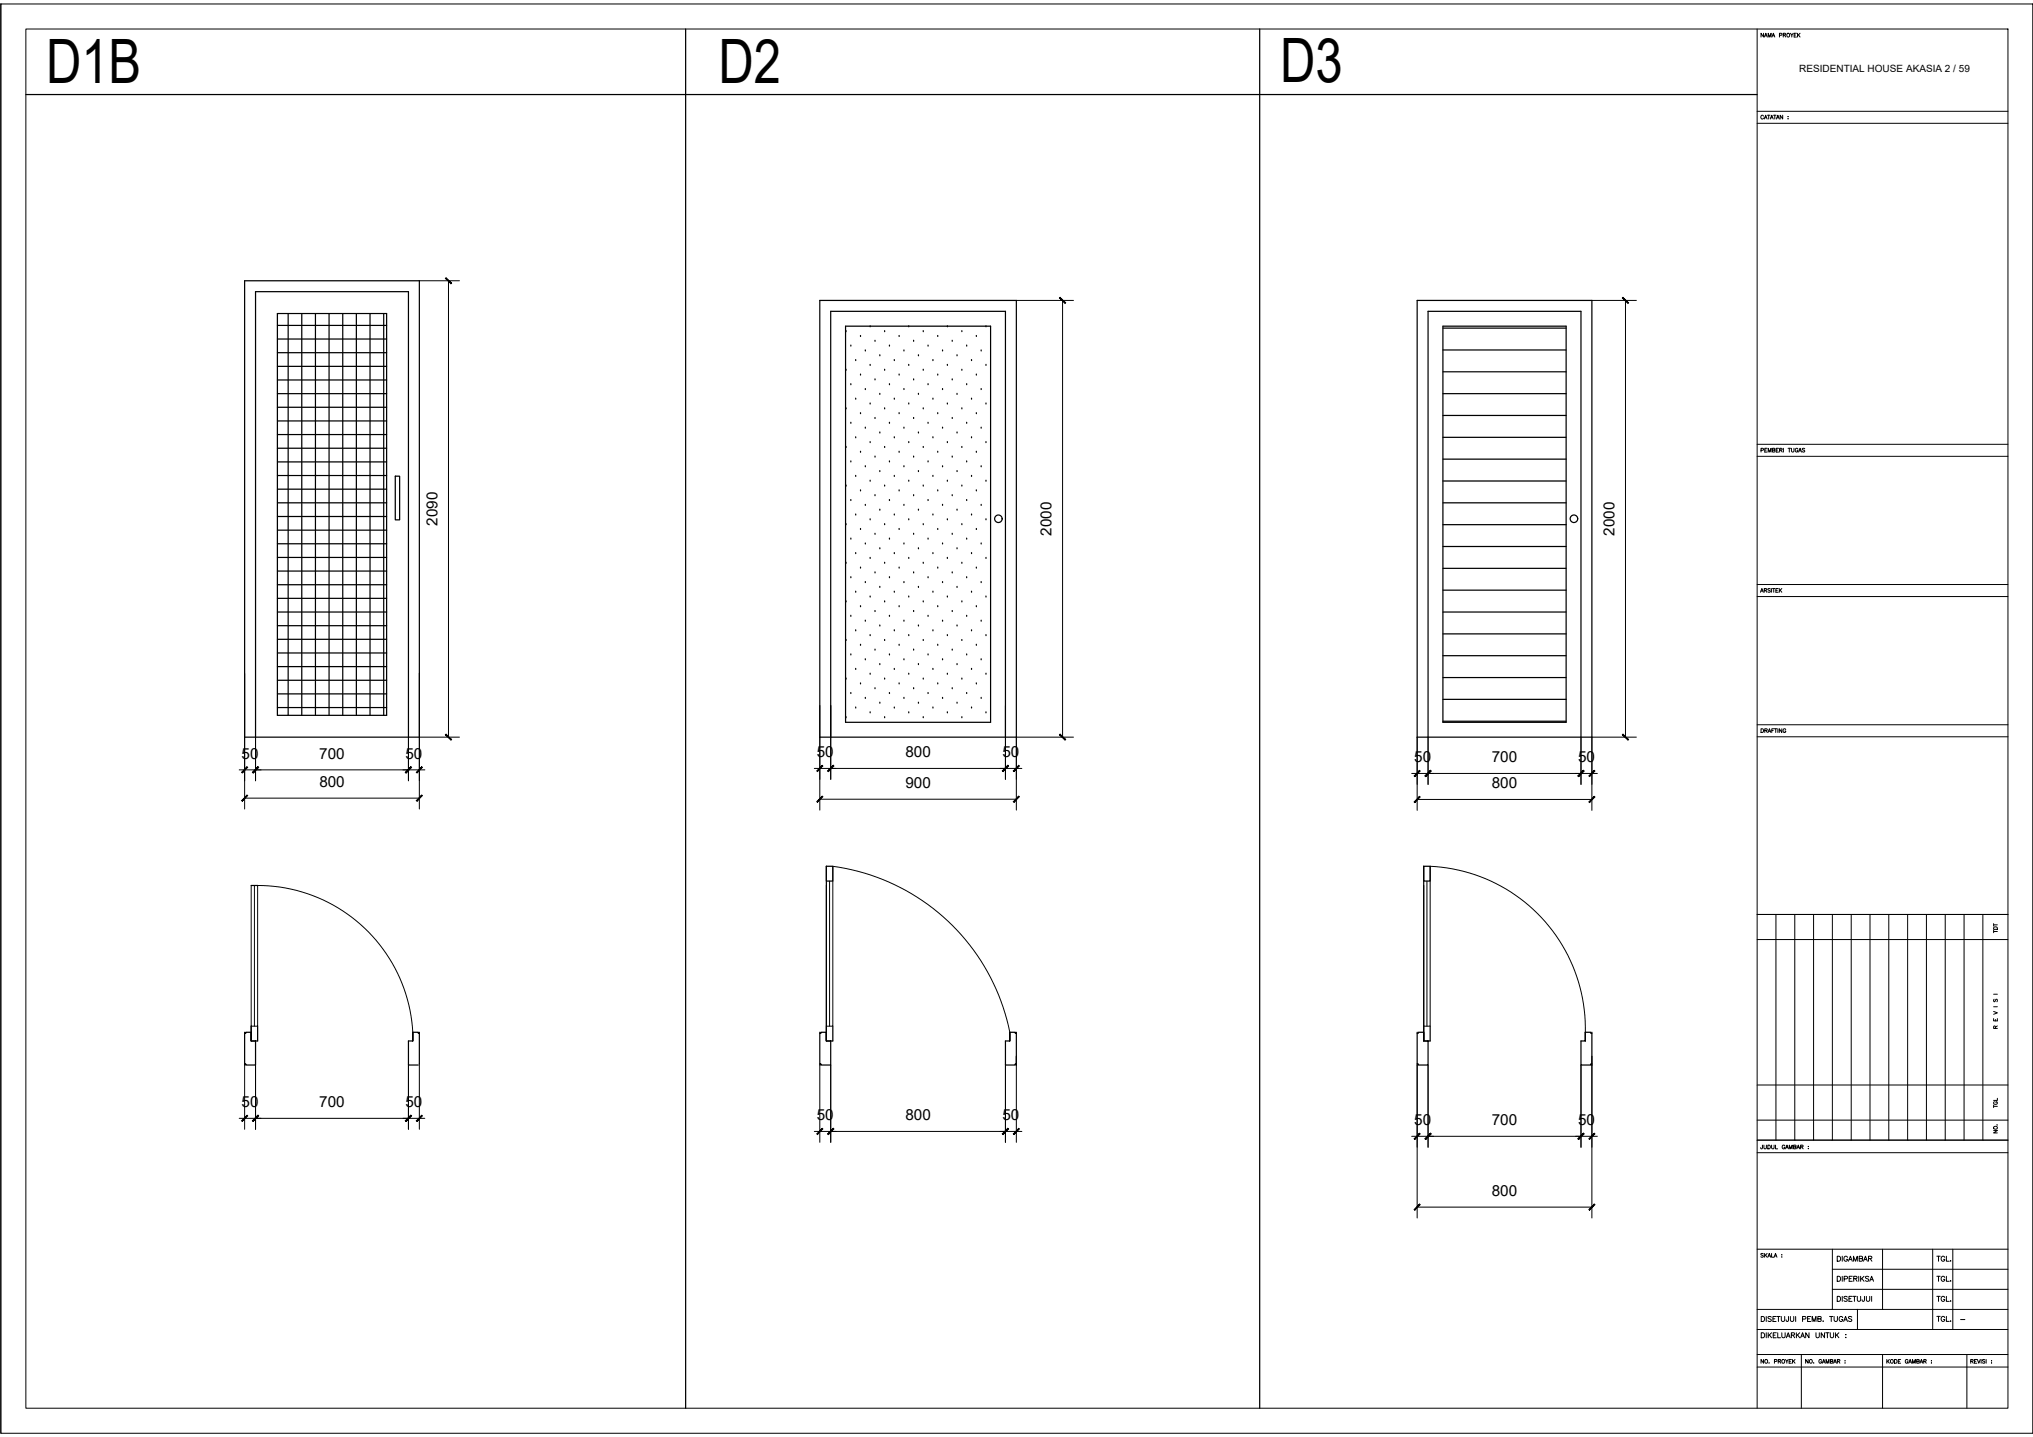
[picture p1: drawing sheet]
<svg xmlns="http://www.w3.org/2000/svg" width="420mm" height="297mm" viewBox="0 0 420 297" stroke-linecap="round" stroke-linejoin="round" font-family="sans-serif">
<defs><g id="words">
<g font-size="12.7">
<text x="9.5" y="17.1">D1B</text>
<text x="148.5" y="17.1">D2</text>
<text x="264.6" y="17">D3</text>
</g>
<g font-size="3.2">
<text x="90.4" y="108.7" transform="rotate(-90 90.4 108.7)">2090</text>
<text x="217.3" y="110.7" transform="rotate(-90 217.3 110.7)">2000</text>
<text x="333.6" y="110.7" transform="rotate(-90 333.6 110.7)">2000</text>
<text x="49.9" y="156.8">50</text>
<text x="66" y="156.8">700</text>
<text x="83.8" y="156.8">50</text>
<text x="168.8" y="156.5">50</text>
<text x="187.1" y="156.5">800</text>
<text x="207.2" y="156.5">50</text>
<text x="292.3" y="157.6">50</text>
<text x="308.3" y="157.6">700</text>
<text x="326.1" y="157.6">50</text>
<text x="66" y="162.7">800</text>
<text x="187.1" y="162.9">900</text>
<text x="308.3" y="163">800</text>
<text x="49.9" y="228.9">50</text>
<text x="66" y="228.9">700</text>
<text x="83.8" y="228.9">50</text>
<text x="168.8" y="231.6">50</text>
<text x="187.1" y="231.6">800</text>
<text x="207.2" y="231.6">50</text>
<text x="292.3" y="232.6">50</text>
<text x="308.3" y="232.6">700</text>
<text x="326.1" y="232.6">50</text>
<text x="308.3" y="247.2">800</text>
</g>
<text font-size="2.6" x="404.3" y="274.1">-</text>
<text font-size="2.1" x="371.9" y="14.9">RESIDENTIAL HOUSE AKASIA 2 / 59</text>
</g></defs>
<!-- layer: XR-KOP A3_MOZART$0$KOP-A1$0$A-GRSKOP -->
<g fill="none" stroke="#000" stroke-width=".21">
<path d="M.2 .8h420v295.5h-420zM.2 .8v295.5M5.3 6h409.7v285.1h-409.7zM363.1 6v285.1M420.2 .8v295.5M363.1 25.5h51.9M363.1 23h51.9M363.1 91.8h51.9M363.1 94.3h51.9M363.1 120.8h51.9M363.1 123.3h51.9M363.1 149.8h51.9"/>
<path d="M363.1 152.3h51.9M363.1 189h51.9M363.1 194.2h51.9M367 189v46.7M370.9 189v46.7M374.8 189v46.7M378.7 189v46.7M382.6 189v46.7M386.5 189v46.7M390.4 189v46.7M394.3 189v46.7M398.1 189v46.7"/>
<path d="M402 189v46.7M405.9 189v46.7M409.8 189v46.7M363.1 224.3h51.9M363.1 231.5h51.9M363.1 235.7h51.9M363.1 238.3h51.9M363.1 258.2h51.9M378.7 258.2v12.5M389.1 258.2v12.5M399.4 258.2v16.6M403.6 258.2v16.6"/>
<path d="M363.1 280h51.9M363.1 274.8h51.9M363.1 270.7h51.9M372.3 280v11.1M378.7 266.5h36.3M378.7 262.4h36.3M383.9 270.7v4.1M389.1 280v11.1M406.5 280v11.1M363.1 282.6h51.9"/>
</g>
<!-- layer: XR-KOP A3_MOZART$0$KOP-A1$0$A-TXTKOP -->
<g fill="none" stroke="#000" stroke-width=".21">
<path d="M364.5 6.9v.8l-.5-.8v.8M364.6 7.7l.3-.8 .3 .8M364.8 7.4h.3M365.4 7.7v-.8l.3 .8 .3-.8v.8M366.2 7.7l.3-.8 .3 .8M366.3 7.4h.4M367.8 7.3l.4-.1v-.3h-.4v.8M368.5 7.2h.5l.1-.2-.6-.1v.8M368.8 7.2l.3 .5M370 6.9l.3 .3v.5M370.6 6.9l-.3 .3M370.8 7.2h.3"/>
<path d="M371.3 6.9h-.5v.8h.5M371.5 6.9v.8M371.7 7.2l.3 .5M372 6.9l-.5 .5M364.5 24a.29 .29 0 0 0-.4-.2 .29 .29 0 0 0-.2 .3v.2a.29 .29 0 0 0 .2 .3 .29 .29 0 0 0 .4-.2M364.6 24.6l.3-.8 .3 .8M364.7 24.3h.4M365.3 23.8h.5M365.5 23.8v.8M365.9 24.6l.3-.8 .3 .8M366 24.3h.4M366.5 23.8h.6"/>
<path d="M366.8 23.8v.8M367.1 24.6l.3-.8 .3 .8M367.2 24.3h.4M368.4 23.8v.8l-.5-.8v.8M369.5 24.1h.1M369.5 24.5h.1M364 93.1l.4-.1v-.3h-.4v.7M364.7 93h.3M365.2 92.7h-.5v.7h.5M365.4 93.4v-.7l.3 .7 .3-.7v.7M366.3 93h.5v-.2l-.5-.1v.7h.5v-.2l-.2-.2M367.1 93h.3"/>
<path d="M367.6 92.7h-.5v.7h.5M367.8 93h.4l.1-.2-.5-.1v.7M368.1 93l.2 .4M368.6 92.7v.7M369.5 92.7h.6M369.8 92.7v.7M370.2 92.7v.5l.3 .2 .2-.1 .1-.6M371.6 92.9a.28 .28 0 0 0-.4-.2 .28 .28 0 0 0-.2 .3v.2a.28 .28 0 0 0 .3 .3 .28 .28 0 0 0 .3-.3h-.2M371.7 93.4l.3-.7 .3 .7M371.8 93.2h.4M373 92.8l-.2-.1-.3 .1 .5 .4-.2 .2-.3-.1M363.8 122.4l.3-.7 .3 .7"/>
<path d="M364 122.2h.3M364.6 122h.5v-.2l-.5-.1v.7M364.9 122l.2 .4M365.9 121.8l-.2-.1-.3 .1 .5 .4-.2 .2-.3-.1M366.1 121.7v.7M366.3 121.7h.5M366.6 121.7v.7M367 122h.3M367.5 121.7h-.5v.7h.5M367.7 121.7v.7M367.9 122l.3 .4M368.2 121.7l-.5 .5"/>
<path d="M364 150.6h.2a.41 .41 0 0 1 .3 .4 .41 .41 0 0 1-.3 .4h-.2zM364.7 151h.5v-.3l-.5-.1v.8M365 151l.2 .4M365.4 151.4l.3-.8 .3 .8M365.5 151.2h.4M366.2 151h.3M366.6 150.6h-.4v.8M366.7 150.6h.5M367 150.6v.8M367.4 150.6v.8M368.2 150.6v.8l-.5-.8v.8M369.1 150.8a.29 .29 0 0 0-.4-.2 .29 .29 0 0 0-.2 .3 .32 .32 0 0 0 .1 .5 .32 .32 0 0 0 .4-.1l.1-.2h-.2"/>
<path d="M412 192.5h.8M412 190.9v.5M412 192.3v.5M412 191.2h.8M412.1 191.7a.44 .44 0 0 1 .7 .1v.3h-.8zM412 210.6v.4h.8v-.4M412 209.1l.8 .3-.8 .3M412 208.1h.8M412 205.5h.8M412.1 206.6l-.1 .1 .1 .4 .5-.5 .2 .1-.1 .4M412.4 212.6l-.1-.5h-.1l-.2 .5h.8M412.4 210.7v.3"/>
<path d="M412.8 212.1l-.4 .2M364.2 236.7v.7h-.2l-.1-.2M364.5 236.7l.1 .7 .2 .1 .2-.1 .1-.7M365.4 236.7h.2a.41 .41 0 0 1 .3 .4 .41 .41 0 0 1-.3 .4h-.2zM366.1 236.7v.6l.3 .2 .2-.1v-.7M366.9 236.7v.8h.5M368.9 236.9a.28 .28 0 0 0-.4-.2 .28 .28 0 0 0-.2 .3 .32 .32 0 0 0 .1 .4 .32 .32 0 0 0 .4 0l.1-.2h-.2M369 237.5l.3-.8 .3 .8M369.1 237.2h.4M369.8 237.5v-.8l.3 .8 .3-.8v.8M370.7 237.1l.4-.1 .1-.2-.5-.1v.8l.5-.1v-.3h-.2M371.3 237.5l.3-.8 .3 .8"/>
<path d="M371.5 237.2h.3M372.1 237.1l.5-.1v-.1l-.5-.2v.8M372.4 237.1l.2 .4M373.7 237h.1M373.7 237.4h.1M412 233.7h.8l-.8 .5h.8M412 228.4v.5M412 228.7h.8M412.2 227.7a.28 .28 0 0 0-.2 .4 .28 .28 0 0 0 .3 .2 .32 .32 0 0 0 .4-.1 .32 .32 0 0 0 0-.4l-.2-.1v.2M412.7 232.5h.1M412.8 227v.5h-.8M364.4 259.2l-.2-.1-.3 .1 .5 .5-.2 .2-.3-.1"/>
<path d="M364.7 259.1v.8M364.9 259.4l.3 .5M365.2 259.1l-.5 .5M365.4 259.9l.3-.8 .3 .8M365.5 259.6h.3M366.1 259.1v.8h.5M366.6 259.9l.3-.8 .3 .8M366.8 259.6h.3M368.2 259.4h.1M368.2 259.8h.1M379.7 259.7h.3a.56 .56 0 0 1 .4 .5 .56 .56 0 0 1-.4 .5h-.3zM380.7 259.7v1"/>
<path d="M381.8 259.9a.38 .38 0 0 0-.4-.2 .38 .38 0 0 0-.3 .4v.2a.37 .37 0 0 0 .4 .4 .37 .37 0 0 0 .3-.4h-.2M400.3 259.7h.7M400.6 259.7v1M401.9 259.9a.38 .38 0 0 0-.4-.2 .38 .38 0 0 0-.3 .4v.2a.37 .37 0 0 0 .3 .4 .37 .37 0 0 0 .4-.4h-.2M402.3 259.7v1h.6M364 275.5h.3a.55 .55 0 0 1 .4 .5 .55 .55 0 0 1-.4 .5h-.3zM364 272.1h.3a.55 .55 0 0 1 .4 .5 .55 .55 0 0 1-.4 .6h-.3zM365 272.1v1.1M365 275.5v1M365.4 275.5v1M365.7 275.9l.4 .6M366.1 272.3l-.6-.1-.1 .3 .6 .3 .1 .2-.3 .2-.4-.2"/>
<path d="M366.1 275.5l-.7 .7M366.4 272.6h.4M366.5 276h.4M367.1 272.1h-.7v1.1h.7M367.1 275.5h-.6v1h.6M367.2 272.1h.7M367.4 275.5v1h.6M367.5 272.1v1.1M368.1 272.1v.8l.3 .3 .4-.2v-.9M368.2 275.5l.1 .9 .2 .1 .4-.1v-.9M369.2 276.5l.4-1 .4 1M369.3 276.2h.5"/>
<path d="M369.6 272.1v1h-.4l-.1-.3M370 272.1v.8l.3 .3 .4-.2v-.9M370.2 276l.6-.1 .1-.3-.7-.1v1M370.6 276l.3 .5M371.1 272.1v1.1M371.3 275.5v1M371.5 275.9l.4 .6M371.9 275.5l-.6 .7M372.1 276.5l.4-1 .4 1M372.3 276.2h.5M372.5 272.7l.6-.1 .1-.4-.7-.1v1.1M373.6 272.6h.4"/>
<path d="M373.9 275.5v1l-.7-1v1M374.2 272.1h-.6v1.1h.6M374.5 273.2v-1.1l.4 1.1 .4-1.1v1.1M375.3 275.5v.9l.3 .1 .3-.1 .1-.9M375.7 272.6h.6v-.4l-.6-.1v1.1l.6-.1v-.4l-.2-.1M376.8 273.1v.1zM377.1 275.5v1l-.7-1v1M377.3 275.5h.7M377.7 275.5v1M378.1 272.1h.7M378.3 275.5v.7l.3 .3 .3-.1 .1-.9M378.5 272.1v1.1"/>
<path d="M379.1 272.1v.8l.2 .3 .4-.2v-.9M379.3 275.5v1M379.6 275.9l.4 .6M379.7 263.8h.3a.56 .56 0 0 1 .4 .5 .56 .56 0 0 1-.4 .6h-.3zM379.7 268h.3a.56 .56 0 0 1 .4 .5 .56 .56 0 0 1-.4 .5h-.3zM380 275.5l-.7 .7M380.7 263.8v1.1M380.7 268v1M380.8 272.4a.38 .38 0 0 0-.4-.3 .38 .38 0 0 0-.3 .4v.3a.37 .37 0 0 0 .4 .4 .37 .37 0 0 0 .3-.4h-.2M381 273.2l.4-1.1 .4 1.1M381.1 264.4l.6-.1 .1-.4-.7-.1v1.1M381.2 272.8h.5"/>
<path d="M381.5 275.8h.1M381.5 276.4h.1M381.8 268.1l-.6-.1-.1 .3 .6 .3 .1 .3-.3 .1-.4-.1M382 260.7l.4-1 .4 1M382.1 268.5h.4M382.2 260.4h.5M382.2 264.3h.4M382.7 272.3l-.6-.1v.3l.6 .3v.2l-.2 .2-.5-.2M382.8 268h-.7v1h.7M382.8 263.8h-.6v1.1h.6M382.9 268h.7M383.1 260.7v-1l.4 1 .3-1v1"/>
<path d="M383.1 264.3h.6l.1-.4-.7-.1v1.1M383.3 268v1M383.5 264.3l.3 .6M383.8 268v.7l.3 .3 .4-.1v-.9M384.1 263.8v1.1M384.2 260.2l.6-.1 .1-.3-.7-.1v1l.7-.1v-.2l-.2-.2M384.5 263.8v1.1M384.8 264.3l.4 .6M385.1 260.7l.4-1 .4 1M385.2 263.8l-.7 .7M385.3 260.4h.5M385.3 268v.9l-.3 .1-.2-.3"/>
<path d="M385.7 268v.7l.3 .3 .4-.1v-.9M386.2 260.2l.6-.1v-.3l-.6-.1v1M386.2 264l-.6-.1v.3l.5 .2 .1 .3-.2 .2-.5-.2M386.4 264.9l.4-1.1 .4 1.1M386.5 260.2l.4 .5M386.6 264.5h.5M386.8 268v1M400.3 263.8h.7M400.3 268h.7M400.3 272.1h.7M400.6 263.8v1.1M400.6 268v1"/>
<path d="M400.6 272.1v1M401.9 264.1a.38 .38 0 0 0-.4-.3 .38 .38 0 0 0-.3 .4 .43 .43 0 0 0 .1 .6 .43 .43 0 0 0 .6-.1v-.2h-.2M401.9 268.2a.38 .38 0 0 0-.4-.2 .38 .38 0 0 0-.3 .4 .43 .43 0 0 0 .1 .5 .43 .43 0 0 0 .6 0v-.3h-.2M401.9 272.4a.38 .38 0 0 0-.4-.3 .38 .38 0 0 0-.3 .4 .43 .43 0 0 0 .1 .6 .43 .43 0 0 0 .6-.1v-.2h-.2M402.3 263.8v1.1h.6M402.3 268v1h.6M402.3 272.1v1h.6M403.2 260.6h.1M403.2 264.7h.1M403.2 268.9h.1M403.2 273h.1M364.5 281v.8l-.5-.8v.8"/>
<path d="M365.6 281.7h.1M366.7 281.4h.5v-.3l-.5-.1v.8M367.5 281.4l.5-.1v-.1l-.5-.2v.8M367.8 281.4l.2 .4M369 281l.3 .4v.4M369.6 281l-.3 .4M369.8 281.4h.3M370.2 281h-.4v.8h.4M370.5 281v.8M370.6 281.3l.4 .5M371 281l-.5 .5M373.7 281v.8l-.5-.8v.8"/>
<path d="M374.8 281.7h.1M376.5 281.2a.29 .29 0 0 0-.4-.2 .29 .29 0 0 0-.2 .3 .32 .32 0 0 0 .1 .4 .32 .32 0 0 0 .4 0l.1-.2h-.2M376.6 281.8l.3-.8 .3 .8M376.7 281.5h.4M377.4 281.8v-.8l.3 .8 .3-.8v.8M378.3 281.4l.4-.1 .1-.2-.5-.1v.8l.5-.1v-.2l-.2-.1M378.9 281.8l.3-.8 .3 .8M379.1 281.5h.3M379.7 281.4l.5-.1v-.1l-.5-.2v.8M380 281.4l.2 .4M381.3 281.3h.1M381.3 281.7h.1"/>
<path d="M390 281v.8M390.1 281.3l.4 .5M390.5 281l-.5 .5M391.5 281h.3a.41 .41 0 0 1 .3 .4 .41 .41 0 0 1-.3 .4h-.3zM392.3 281.4h.3M392.8 281h-.5v.8h.5M394.3 281.2a.29 .29 0 0 0-.3-.2 .29 .29 0 0 0-.2 .3 .32 .32 0 0 0 .1 .4 .32 .32 0 0 0 .4 0v-.2h-.2M394.5 281.8l.3-.8 .3 .8M394.6 281.5h.3M395.2 281.8v-.8l.3 .8 .3-.8v.8M396.1 281.4l.5-.1v-.2l-.5-.1v.8l.5-.1v-.2l-.1-.1M396.8 281.8l.3-.8 .3 .8"/>
<path d="M396.9 281.5h.4M397.6 281.4l.4-.1 .1-.2-.5-.1v.8M397.8 281.4l.3 .4M399.2 281.3h.1M399.2 281.7h.1M407.3 281.4l.4-.1 .1-.2-.5-.1v.8M407.6 281.4l.2 .4M408.1 281.4h.3M408.5 281h-.4v.8h.4M408.7 281l.3 .8 .3-.8M409.4 281v.8M410.2 281.1l-.2-.1-.3 .1 .5 .5-.2 .2-.3-.1"/>
<path d="M410.5 281v.8M411.6 281.3h.1M411.6 281.7h.1"/>
<circle cx="369.6" cy="7.2" r=".36"/>
<circle cx="412.4" cy="233.1" r=".36"/>
<circle cx="365" cy="281.4" r=".36"/>
<circle cx="368.5" cy="281.4" r=".36"/>
<circle cx="374.2" cy="281.4" r=".36"/>
<circle cx="391" cy="281.4" r=".36"/>
</g>
<!-- layer: 0 -->
<g fill="none" stroke="#000" stroke-width=".25">
<path d="M5.3 19.5h357.8M141.7 6v285.1M260.3 6v285.1M50.6 58h36.1v94.4h-36.1zM57.3 67.3h22.6M57.3 70.1h22.6M57.3 72.9h22.6M57.3 75.7h22.6M57.3 78.5h22.6M57.3 64.8h22.6v83.1h-22.6zM59.6 64.8v83.1M62.4 64.8v83.1"/>
<path d="M65.2 64.8v83.1M68 64.8v83.1M70.8 64.8v83.1M73.6 64.8v83.1M76.5 64.8v83.1M79.3 64.8v83.1M169.4 62.1h40.6v90.3h-40.6zM174.8 67.4h29.9v81.9h-29.9zM174.8 76.5h.1M174.8 68.6h.1M175.8 79.5h.1M175.8 71.5h.1"/>
<path d="M176.8 74.5h.1M177.8 77.5h.1M177.8 69.6h.1M178.8 72.5h.1M179.8 75.5h.1M179.8 67.5h.1M180.8 78.5h.1M180.8 70.5h.1M181.8 73.5h.1M182.8 76.5h.1M182.8 68.6h.1M183.8 79.5h.1"/>
<path d="M183.8 71.5h.1M184.8 74.5h.1M185.8 77.5h.1M185.8 69.6h.1M186.8 72.5h.1M187.8 75.5h.1M187.8 67.5h.1M188.8 78.5h.1M188.8 70.5h.1M189.8 73.5h.1M190.8 76.5h.1M190.8 68.6h.1"/>
<path d="M191.8 79.5h.1M191.8 71.5h.1M192.8 74.5h.1M193.8 77.5h.1M193.8 69.6h.1M194.8 72.5h.1M195.8 75.5h.1M195.8 67.5h.1M196.8 78.5h.1M196.8 70.5h.1M197.8 73.5h.1M198.8 76.5h.1"/>
<path d="M198.8 68.6h.1M199.8 79.5h.1M199.8 71.5h.1M200.8 74.5h.1M201.8 77.5h.1M201.8 69.6h.1M202.8 72.5h.1M203.8 75.5h.1M203.8 67.5h.1M292.9 62.1h36.1v90.3h-36.1zM298.2 67.4h25.5v81.9h-25.5zM298.2 76.9h25.5"/>
<path d="M298.2 72.3h25.5M298.2 67.8h25.5M57.3 81.4h22.6M57.3 84.2h22.6M57.3 87h22.6M57.3 89.8h22.6M57.3 92.7h22.6M57.3 95.5h22.6M57.3 98.3h22.6M81.7 98.4h.9v9.1h-.9zM174.8 92.5h.1M174.8 84.5h.1"/>
<path d="M175.8 95.5h.1M175.8 87.5h.1M176.8 98.5h.1M176.8 90.5h.1M176.8 82.5h.1M177.8 93.5h.1M177.8 85.5h.1M178.8 96.5h.1M178.8 88.5h.1M178.8 80.5h.1M179.8 99.5h.1M179.8 91.5h.1"/>
<path d="M179.8 83.5h.1M180.8 94.5h.1M180.8 86.5h.1M181.8 97.5h.1M181.8 89.5h.1M181.8 81.5h.1M182.8 92.5h.1M182.8 84.5h.1M183.8 95.5h.1M183.8 87.5h.1M184.8 98.5h.1M184.8 90.5h.1"/>
<path d="M184.8 82.5h.1M185.8 93.5h.1M185.8 85.5h.1M186.8 96.5h.1M186.8 88.5h.1M186.8 80.5h.1M187.8 99.5h.1M187.8 91.5h.1M187.8 83.5h.1M188.8 94.5h.1M188.8 86.5h.1M189.8 97.5h.1"/>
<path d="M189.8 89.5h.1M189.8 81.5h.1M190.8 92.5h.1M190.8 84.5h.1M191.8 95.5h.1M191.8 87.5h.1M192.8 98.5h.1M192.8 90.5h.1M192.8 82.5h.1M193.8 93.5h.1M193.8 85.5h.1M194.8 96.5h.1"/>
<path d="M194.8 88.5h.1M194.8 80.5h.1M195.8 99.5h.1M195.8 91.5h.1M195.8 83.5h.1M196.8 94.5h.1M196.8 86.5h.1M197.8 97.5h.1M197.8 89.5h.1M197.8 81.5h.1M198.8 92.5h.1M198.8 84.5h.1"/>
<path d="M199.8 95.5h.1M199.8 87.5h.1M200.8 98.5h.1M200.8 90.5h.1M200.8 82.5h.1M201.8 93.5h.1M201.8 85.5h.1M202.8 96.5h.1M202.8 88.5h.1M202.8 80.5h.1M203.8 99.5h.1M203.8 91.5h.1"/>
<path d="M203.8 83.5h.1M298.2 81.4h25.5M298.2 99.4h25.5M298.2 94.9h25.5M298.2 90.4h25.5M298.2 85.9h25.5M57.3 101.1h22.6M57.3 103.9h22.6M57.3 106.8h22.6M57.3 109.6h22.6M57.3 112.4h22.6M57.3 115.2h22.6"/>
<path d="M57.3 118h22.6M174.8 116.4h.1M174.8 108.5h.1M174.8 100.5h.1M175.8 119.4h.1M175.8 111.4h.1M175.8 103.5h.1M176.8 114.4h.1M176.8 106.5h.1M177.8 117.4h.1M177.8 109.4h.1M177.8 101.5h.1"/>
<path d="M178.8 112.4h.1M178.8 104.5h.1M179.8 115.4h.1M179.8 107.4h.1M180.8 118.4h.1M180.8 110.4h.1M180.8 102.5h.1M181.8 113.4h.1M181.8 105.5h.1M182.8 116.4h.1M182.8 108.5h.1M182.8 100.5h.1"/>
<path d="M183.8 119.4h.1M183.8 111.4h.1M183.8 103.5h.1M184.8 114.4h.1M184.8 106.5h.1M185.8 117.4h.1M185.8 109.4h.1M185.8 101.5h.1M186.8 112.4h.1M186.8 104.5h.1M187.8 115.4h.1M187.8 107.4h.1"/>
<path d="M188.8 118.4h.1M188.8 110.4h.1M188.8 102.5h.1M189.8 113.4h.1M189.8 105.5h.1M190.8 116.4h.1M190.8 108.5h.1M190.8 100.5h.1M191.8 119.4h.1M191.8 111.4h.1M191.8 103.5h.1M192.8 114.4h.1"/>
<path d="M192.8 106.5h.1M193.8 117.4h.1M193.8 109.4h.1M193.8 101.5h.1M194.8 112.4h.1M194.8 104.5h.1M195.8 115.4h.1M195.8 107.4h.1M196.8 118.4h.1M196.8 110.4h.1M196.8 102.5h.1M197.8 113.4h.1"/>
<path d="M197.8 105.5h.1M198.8 116.4h.1M198.8 108.5h.1M198.8 100.5h.1M199.8 119.4h.1M199.8 111.4h.1M199.8 103.5h.1M200.8 114.4h.1M200.8 106.5h.1M201.8 117.4h.1M201.8 109.4h.1M201.8 101.5h.1"/>
<path d="M202.8 112.4h.1M202.8 104.5h.1M203.8 115.4h.1M203.8 107.4h.1M298.2 103.9h25.5M298.2 117.5h25.5M298.2 113h25.5M298.2 108.5h25.5M57.3 120.9h22.6M57.3 123.7h22.6M57.3 126.5h22.6M57.3 129.3h22.6"/>
<path d="M57.3 132.2h22.6M57.3 135h22.6M57.3 137.8h22.6M174.8 132.4h.1M174.8 124.4h.1M175.8 135.4h.1M175.8 127.4h.1M176.8 138.4h.1M176.8 130.4h.1M176.8 122.4h.1M177.8 133.4h.1M177.8 125.4h.1"/>
<path d="M178.8 136.4h.1M178.8 128.4h.1M178.8 120.4h.1M179.8 139.4h.1M179.8 131.4h.1M179.8 123.4h.1M180.8 134.4h.1M180.8 126.4h.1M181.8 137.4h.1M181.8 129.4h.1M181.8 121.4h.1M182.8 132.4h.1"/>
<path d="M182.8 124.4h.1M183.8 135.4h.1M183.8 127.4h.1M184.8 138.4h.1M184.8 130.4h.1M184.8 122.4h.1M185.8 133.4h.1M185.8 125.4h.1M186.8 136.4h.1M186.8 128.4h.1M186.8 120.4h.1M187.8 131.4h.1"/>
<path d="M187.8 123.4h.1M187.8 139.4h.1M188.8 134.4h.1M188.8 126.4h.1M189.8 129.4h.1M189.8 121.4h.1M189.8 137.4h.1M190.8 132.4h.1M190.8 124.4h.1M191.8 127.4h.1M191.8 135.4h.1M192.8 130.4h.1"/>
<path d="M192.8 122.4h.1M192.8 138.4h.1M193.8 125.4h.1M193.8 133.4h.1M194.8 128.4h.1M194.8 120.4h.1M194.8 136.4h.1M195.8 123.4h.1M195.8 139.4h.1M195.8 131.4h.1M196.8 126.4h.1M196.8 134.4h.1"/>
<path d="M197.8 121.4h.1M197.8 137.4h.1M197.8 129.4h.1M198.8 132.4h.1M198.8 124.4h.1M199.8 135.4h.1M199.8 127.4h.1M200.8 138.4h.1M200.8 130.4h.1M200.8 122.4h.1M201.8 133.4h.1M201.8 125.4h.1"/>
<path d="M202.8 136.4h.1M202.8 128.4h.1M202.8 120.4h.1M203.8 139.4h.1M203.8 131.4h.1M203.8 123.4h.1M298.2 126.5h25.5M298.2 135.5h25.5M298.2 131h25.5M298.2 122h25.5M52.8 152.4v-92.1h31.6v92.1M57.3 140.6h22.6"/>
<path d="M57.3 143.4h22.6M57.3 146.3h22.6M171.7 152.4v-88h36.1v88M174.8 148.4h.1M174.8 140.4h.1M175.8 143.4h.1M176.8 146.4h.1M177.8 141.4h.1M178.8 144.4h.1M179.8 147.3h.1M180.8 142.4h.1M181.8 145.4h.1"/>
<path d="M182.8 140.4h.1M182.8 148.4h.1M183.8 143.4h.1M184.8 146.4h.1M185.8 141.4h.1M186.8 144.4h.1M187.8 147.3h.1M188.8 142.4h.1M189.8 145.4h.1M190.8 148.4h.1M190.8 140.4h.1M191.8 143.4h.1"/>
<path d="M192.8 146.4h.1M193.8 141.4h.1M194.8 144.4h.1M195.8 147.3h.1M196.8 142.4h.1M197.8 145.4h.1M198.8 148.4h.1M198.8 140.4h.1M199.8 143.4h.1M200.8 146.4h.1M201.8 141.4h.1M202.8 144.4h.1"/>
<path d="M203.8 147.3h.1M295.1 152.4v-88h31.6v88M298.2 149.1h25.5M298.2 144.6h25.5M298.2 140.1h25.5M170.8 179.1h1.3v3h-1.3zM170.8 179.1v36.1M294.2 179.1h1.4v3h-1.4zM294.2 179.1v36.1M51.9 183h1.3M50.6 213.6h.2v-.2h1.1v1.8h.9v5h-2v-.3h-.2zM50.6 213.4v.2"/>
<path d="M50.6 219.9v.3M51.9 212.1v3.1M53.2 212.1v3.1h-1.3v-1.8M85.3 215.2v-1.8v1.8h-.9v5h2M85.3 213.4h1.1v.2h.3v6.3M86.7 213.4v.2M169.4 213.6h.3v-.2h1.1v1.8h.9v5h-2v-.3h-.3zM169.4 213.4v.2M169.4 219.9v.3M172.1 212.1v3.1h-1.3v-1.8M208.7 213.4h1.1v.2h.2v6.3h-.2v.3h-2v-5h.9v-1.8v1.8M210 213.4v.2"/>
<path d="M210 218.3v1.9M292.9 213.6h.2v-.2h1.1v1.8h.9v5h-2v-.3h-.2zM292.9 213.4v.2M292.9 219.9v.3M295.6 212.1v3.1h-1.4v-1.8M327.6 213.4h1.2v.2h.2v6.3h-.2v.3h-2.1v-5h.9v-1.8v1.8M329 213.4v.2M329 218.3v1.9"/>
<circle cx="206.3" cy="107.2" r=".78"/>
<circle cx="325.3" cy="107.2" r=".78"/>
</g>
<!-- layer: DOOR OPENING -->
<path d="M172.1 179.1v33h-1.3v-29.1M295.6 179.1v33h-1.4v-29.1M51.9 183v29.1h1.3v-29.1M52.6 183v29.1M171.5 182.1v30M294.9 182.1v30" fill="none" stroke="#000" stroke-width=".21"/>
<!-- layer: 0 -->
<g fill="none" stroke="#000" stroke-width=".21">
<path d="M86.7 58h8.3M92.7 58v94.4M210 62.1h11.9M219.6 62.1v90.3M329 62.1h9.2M335.9 62.1v90.3M50.6 139.2v28M86.7 139.2v28M49.4 159.1h4.5M52.8 152.4v9M52.8 159.1h31.6M83.3 159.1h4.5"/>
<path d="M84.4 152.4v9M86.7 152.4h8.3M168.3 158.8h4.5M169.4 145.8v21.7M171.7 145.8v15.3M171.7 158.8h36.1M206.7 158.8h4.5M207.8 145.8v15.3M221.9 152.4h-11.9v15.1M291.8 159.9h4.5M292.9 152.4v15.1M295.1 152.4v9.7"/>
<path d="M295.1 159.9h31.6M325.6 159.9h4.5M326.7 152.4v9.7M338.2 152.4h-9.2v15.1M50.6 165h36.1M169.4 165.2h40.6M172.1 179.1a43.2 43.2 0 0 1 36.6 34.3M292.9 165.3h36.1M295.6 179.1a33.6 33.6 0 0 1 32 34.3M53.2 183a32.1 32.1 0 0 1 32.1 30.4M86.7 219.9v13.5M49.4 231.2h4.5"/>
<path d="M50.6 220.2v13.2M52.8 220.2v13.2M52.8 231.2h31.6M83.3 231.2h4.5M84.4 220.2v13.2M168.3 233.9h4.5M169.4 220.2v15.9M171.7 220.2v15.9M171.7 233.9h36.1M206.7 233.9h4.5M207.8 220.2v15.9M210 220.2v15.9"/>
<path d="M291.8 234.9h4.5M292.9 220.2v31.6M295.1 220.2v16.9M295.1 234.9h31.6M325.6 234.9h4.5M326.7 220.2v16.9M329 220.2v31.6M292.9 249.5h36.1"/>
</g>
<g fill="#000" stroke="#000" stroke-width=".21">
<path d="M92.1 57.5l1.1 1.2 .1-.2zM92.1 57.5l.1-.1 1.1 1.1z"/>
<path d="M219 61.6l1.1 1.1 .1-.1zM219 61.6l.1-.1 1.1 1.1z"/>
<path d="M335.3 61.6l1.1 1.1 .2-.1zM335.3 61.6l.1-.1 1.2 1.1z"/>
<path d="M49.9 159.6l.2 .2 1-1.3zM51.1 158.5l.1 .1-1.1 1.2z"/>
<path d="M53.3 158.5l-1 1.3 1.1-1.2zM52.2 159.6l1.1-1.1-1 1.3z"/>
<path d="M53.3 158.5l-1 1.3 1.1-1.2zM52.2 159.6l1.1-1.1-1 1.3z"/>
<path d="M83.8 159.6l.1 .2 1-1.3zM84.9 158.5l.1 .1-1.1 1.2z"/>
<path d="M83.8 159.6l.1 .2 1-1.3zM84.9 158.5l.1 .1-1.1 1.2z"/>
<path d="M87.2 158.5l-1 1.3 1.1-1.2zM86 159.6l1.2-1.1-1 1.3z"/>
<path d="M92.1 151.9l1.2 1-1.1-1.1zM92.1 151.9l1.2 1-.1 .1z"/>
<path d="M169.9 158.2l-1.1 1.1 .1 .2zM169.9 158.2l.2 .1-1.2 1.2z"/>
<path d="M172.2 158.2l-1 1.3 1.1-1.2zM172.2 158.2l-1 1.3-.1-.2z"/>
<path d="M172.2 158.2l-1 1.3 1.1-1.2zM172.2 158.2l-1 1.3-.1-.2z"/>
<path d="M207.2 159.3l.1 .2 1-1.3zM208.3 158.2l.1 .1-1.1 1.2z"/>
<path d="M207.2 159.3l.1 .2 1-1.3zM208.3 158.2l.1 .1-1.1 1.2z"/>
<path d="M210.6 158.2l-1 1.3 1.1-1.2zM210.6 158.2l-1 1.3-.2-.2z"/>
<path d="M219.1 151.8l-.1 .1 1.2 1zM219 151.9l1.2 1-.1 .1z"/>
<path d="M295.6 159.3l-1 1.2 1.2-1.1zM294.5 160.4l1.1-1.1-1 1.2z"/>
<path d="M295.6 159.3l-1 1.2 1.2-1.1zM294.5 160.4l1.1-1.1-1 1.2z"/>
<path d="M329.5 159.3l-1 1.2 1.1-1.1zM328.4 160.4l1.1-1.1-1 1.2z"/>
<path d="M335.4 151.8l-.1 .1 1.3 1zM335.3 151.9l1.3 1-.2 .1z"/>
<path d="M51.1 164.4l-1 1.2 1.1-1.1zM51.1 164.4l-1 1.2-.2-.1z"/>
<path d="M87.2 164.4l-1.2 1.1 .2 .1zM87.2 164.4l.1 .1-1.1 1.1z"/>
<path d="M169.9 164.6l-1 1.2 1.2-1.1zM169.9 164.6l-1 1.2-.1-.1z"/>
<path d="M209.4 165.7l.2 .1 1-1.2zM210.6 164.6l.1 .1-1.1 1.1z"/>
<path d="M293.4 159.3l-1.1 1.1 .1 .1zM293.4 159.3l.1 .1-1.1 1.1z"/>
<path d="M293.4 164.6l-1 1.3 1.1-1.2zM293.4 164.6l-1 1.3-.1-.1z"/>
<path d="M327.2 159.3l-1.1 1.1 .1 .1zM327.2 159.3l.2 .1-1.2 1.1z"/>
<path d="M327.2 159.3l-1.1 1.1 .1 .1zM327.2 159.3l.2 .1-1.2 1.1z"/>
<path d="M328.4 165.8l.1 .1 1-1.3zM329.5 164.6l.1 .1-1.1 1.2z"/>
<path d="M49.9 231.7l.2 .1 1-1.3zM51.1 230.5l.1 .2-1.1 1.1z"/>
<path d="M53.3 230.5l-1 1.3 1.1-1.1zM53.3 230.5l-1 1.3-.1-.1z"/>
<path d="M53.3 230.5l-1 1.3 1.1-1.1zM53.3 230.5l-1 1.3-.1-.1z"/>
<path d="M83.8 231.7l.1 .1 1-1.3zM84.9 230.5l.1 .2-1.1 1.1z"/>
<path d="M83.8 231.7l.1 .1 1-1.3zM84.9 230.5l.1 .2-1.1 1.1z"/>
<path d="M87.2 230.5l-1 1.3 1.1-1.1zM87.2 230.5l-1 1.3-.2-.1z"/>
<path d="M168.8 234.4l.1 .1 1-1.2zM169.9 233.3l.2 .1-1.2 1.1z"/>
<path d="M172.2 233.3l-1 1.2 1.1-1.1zM171.1 234.4l1.1-1.1-1 1.2z"/>
<path d="M172.2 233.3l-1 1.2 1.1-1.1zM171.1 234.4l1.1-1.1-1 1.2z"/>
<path d="M207.2 234.4l.1 .1 1-1.2zM208.3 233.3l.1 .1-1.1 1.1z"/>
<path d="M207.2 234.4l.1 .1 1-1.2zM208.3 233.3l.1 .1-1.1 1.1z"/>
<path d="M210.6 233.3l-1 1.2 1.1-1.1zM209.4 234.4l1.2-1.1-1 1.2z"/>
<path d="M293.4 234.3l-1.1 1.1 .1 .1zM293.4 234.3l.1 .1-1.1 1.1z"/>
<path d="M295.6 234.3l-1 1.2 1.2-1.1zM294.5 235.4l1.1-1.1-1 1.2z"/>
<path d="M295.6 234.3l-1 1.2 1.2-1.1zM294.5 235.4l1.1-1.1-1 1.2z"/>
<path d="M327.2 234.3l-1.1 1.1 .1 .1zM327.2 234.3l.2 .1-1.2 1.1z"/>
<path d="M327.2 234.3l-1.1 1.1 .1 .1zM327.2 234.3l.2 .1-1.2 1.1z"/>
<path d="M329.5 234.3l-1 1.2 1.1-1.1zM328.4 235.4l1.1-1.1-1 1.2z"/>
<path d="M293.4 248.9l-1 1.2 1.1-1.1zM293.4 248.9l-1 1.2-.1-.1z"/>
<path d="M328.4 250l.1 .1 1-1.2zM329.5 248.9l.1 .1-1.1 1.1z"/>
</g>
<use href="#words"/>
</svg>
